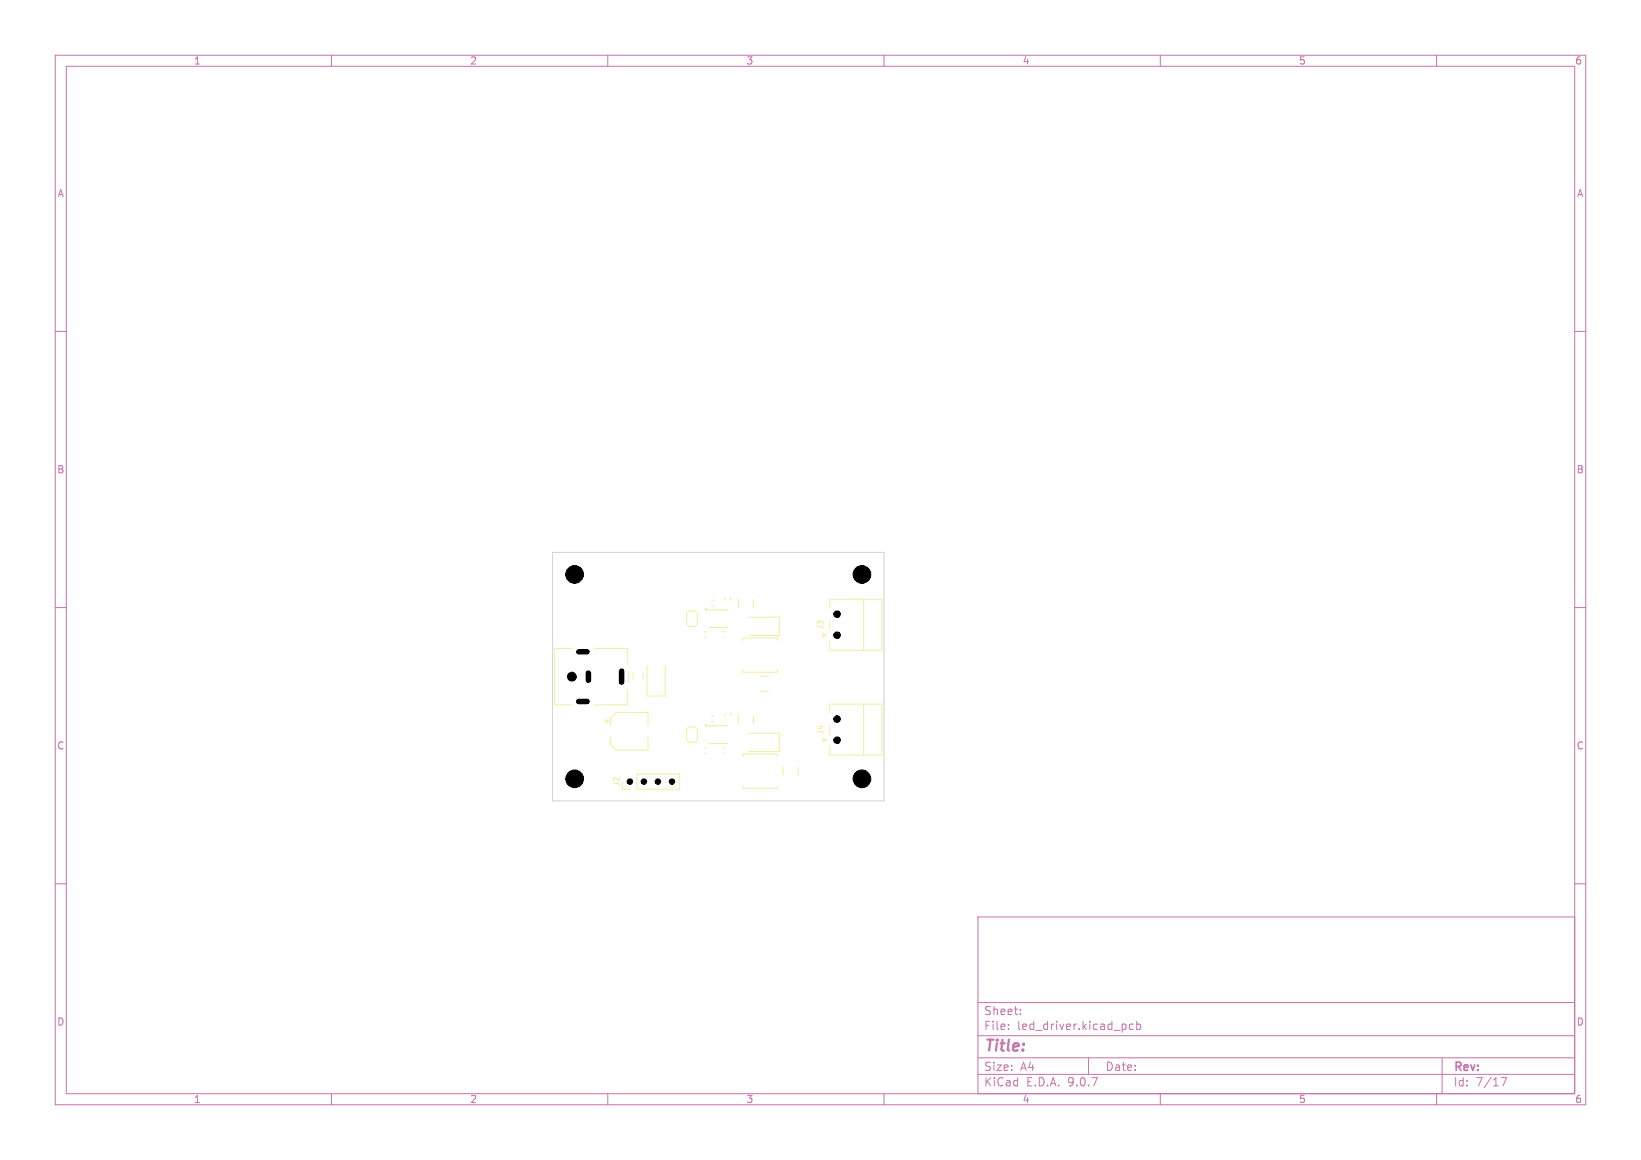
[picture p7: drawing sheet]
<svg xmlns="http://www.w3.org/2000/svg" width="297mm" height="210mm" viewBox="0 0 297 210" stroke-linecap="round" stroke-linejoin="round" font-family="sans-serif">
<defs><g id="words">
<text font-size="2.8" fill="#c872ab" x="178" y="190.9">Title:</text>
<g font-size="2.1" fill="#c872ab">
<text x="178" y="184">Sheet:</text>
<text x="178" y="186.7">File:</text>
<text x="184.1" y="186.7">led_driver.kicad_pcb</text>
<text x="178" y="196.9">KiCad</text>
<text x="178" y="194.1">Size:</text>
<text x="184.7" y="194.1">A4</text>
<text x="185.7" y="196.9">E.D.A.</text>
<text x="193.3" y="196.9">9.0.7</text>
<text x="200" y="194.1">Date:</text>
<text x="263" y="194.3">Rev:</text>
<text x="263" y="196.9">Id:</text>
<text x="267.1" y="196.9">7/17</text>
</g>
<g font-size="1.8" fill="#c872ab">
<text x="35" y="11.9">1</text>
<text x="85" y="11.9">2</text>
<text x="135" y="11.9">3</text>
<text x="185" y="11.9">4</text>
<text x="235" y="11.9">5</text>
<text x="285" y="11.9">6</text>
<text x="10.3" y="35.9">A</text>
<text x="285.4" y="35.9">A</text>
<text x="10.3" y="85.9">B</text>
<text x="285.3" y="85.9">B</text>
<text x="10.3" y="135.9">C</text>
<text x="285.3" y="135.9">C</text>
<text x="10.3" y="185.9">D</text>
<text x="285.3" y="185.9">D</text>
<text x="35" y="199.9">1</text>
<text x="85" y="199.9">2</text>
<text x="135" y="199.9">3</text>
<text x="185" y="199.9">4</text>
<text x="235" y="199.9">5</text>
<text x="285" y="199.9">6</text>
</g>
<g font-size="1.4" fill="#f2eda1">
<text x="149.2" y="114.1" transform="rotate(-90 149.2 114.1)">J3</text>
<text x="149.2" y="133.1" transform="rotate(-90 149.2 133.1)">J4</text>
<text x="112.3" y="142.5" transform="rotate(-90 112.3 142.5)">J2</text>
</g>
</g></defs>
<g fill="none" stroke="#c872ab" stroke-width=".18">
<path d="M10 10h277v190h-277zM12 12h273v186h-273zM60 10v2M110 10v2M160 10v2M210 10v2M260 10v2M10 60h2M285 60h2M10 110h2M285 110h2M10 160h2"/>
<path d="M177 166h108v32h-108zM285 160h2M60 198v2M110 198v2M160 198v2M177 194.5h108M177 191.5h108M177 187.5h108M177 181.5h108M182.5 186.3v.1M182.5 185.5v.1M184.7 183.6v.1"/>
<path d="M184.7 182.8v.1M197 191.5v3M205.1 185.5l-.4-.1-.3 .3v.4l.1 .2h.6M205.7 185.5l.5-.1 .3 .3v.4l-.2 .2h-.6M205.7 184.9v1.5M210 198v2M260 198v2M261 191.5v6.5M271.7 195.1h1l-.7 1.5"/>
</g>
<g fill="none" stroke="#f2eda1" stroke-width=".18">
<path d="M103.5 117.4h-3.1v10.2h3.1M107.5 117.4h6.1v2.8M124.9 110.6a.7 .7 0 0 0-.7 .7l.1 1.4a.7 .7 0 0 0 .6 .7M124.9 110.6h.6a.7 .7 0 0 1 .7 .7v1.4a.7 .7 0 0 1-.7 .7h-.6M127.4 114.4h.5M127.4 115.4h.5M128.4 110.6v-.2h3.2v.2M128.4 113.4v.2h3.2v-.2M128.8 108.6h.5M128.8 109.7h.5M130.8 114.3h.3M130.8 115.4h.3"/>
<path d="M131.2 108.1v.5M132.2 108.1v.5M133.6 108.5v1.4M134.5 116v-.5h6.2v.5M135.6 111.8h5.5v3.3h-5.5M136.4 108.5v1.4M148.9 114.7l.6 .3-.6 .3zM150.2 110.1v-1.6h9.4v9.2h-9.4v-1.6M150.2 112.2v1.8M156.3 108.5v9.2M109.4 130.6h.8M109.8 130.2v.8"/>
<path d="M110.5 131.3v-1.2l1-1.1h5.8v2.3M110.5 133.5v1.3l1 1h5.8v-2.3M113.6 124.8v2.8h-6.1M113.8 121.5v2M114.6 121.9v1.2M116.4 121.9v1.2M117.1 120.5v5.5h3.3v-5.5M124.9 131.6a.7 .7 0 0 0-.7 .7l.1 1.4a.7 .7 0 0 0 .6 .7M124.9 131.6h.6a.7 .7 0 0 1 .7 .7v1.4a.7 .7 0 0 1-.7 .7h-.6M127.4 135.4h.5M127.4 136.4h.5M128.4 131.6v-.2h3.2v.2"/>
<path d="M128.4 134.4v.2h3.2v-.2M128.8 129.6h.5M128.8 130.7h.5M130.8 135.3h.3M130.8 136.4h.3M131.2 129.1v.5M132.2 129.1v.5M133.6 129.5v1.4M134.5 121.3v.4h6.2v-.4M134.5 137v-.5h6.2v.5M135.6 132.8h5.5v3.3h-5.5M136.4 129.5v1.4"/>
<path d="M137.7 122.4h1.4M137.7 125.2h1.4M141.7 138.9v1.4M144.5 138.9v1.4M148.9 133.7l.6 .3-.6 .3zM150.2 129.1v-1.6h9.4v9.2h-9.4v-1.6M150.2 131.2v1.8M156.3 127.5v9.2M112.6 142.9h1.4M115.3 140.1h7.7v2.8h-7.7zM134.5 142.3v.4h6.2v-.4"/>
</g>
<g fill="#f2eda1" stroke="#f2eda1" stroke-width=".18">
<path d="M127.6 131.2h.5l-.3 .4z"/>
<path d="M127.6 110.2h.5l-.3 .4z"/>
</g>
<path d="M100 100h60v45h-60z" fill="none" stroke="#d0d2cd" stroke-width=".18"/>
<g fill="#000" stroke="#000" stroke-width=".18">
<circle cx="104" cy="104" r="1.6"/>
<circle cx="151.5" cy="115" r=".6"/>
<circle cx="151.5" cy="111.2" r=".6"/>
<circle cx="156" cy="104" r="1.6"/>
<circle cx="103.5" cy="122.5" r=".8"/>
<circle cx="151.5" cy="130.2" r=".6"/>
<circle cx="151.5" cy="134" r=".6"/>
<circle cx="104" cy="141" r="1.6"/>
<circle cx="114" cy="141.5" r=".5"/>
<circle cx="116.5" cy="141.5" r=".5"/>
<circle cx="119.1" cy="141.5" r=".5"/>
<circle cx="121.6" cy="141.5" r=".5"/>
<circle cx="156" cy="141" r="1.6"/>
</g>
<path d="M104.7 118h1.5M104.7 127h1.5M106.5 121.9v1.3M112.5 121.5v2" fill="none" stroke="#000" stroke-width="1"/>
<use href="#words"/>
</svg>
